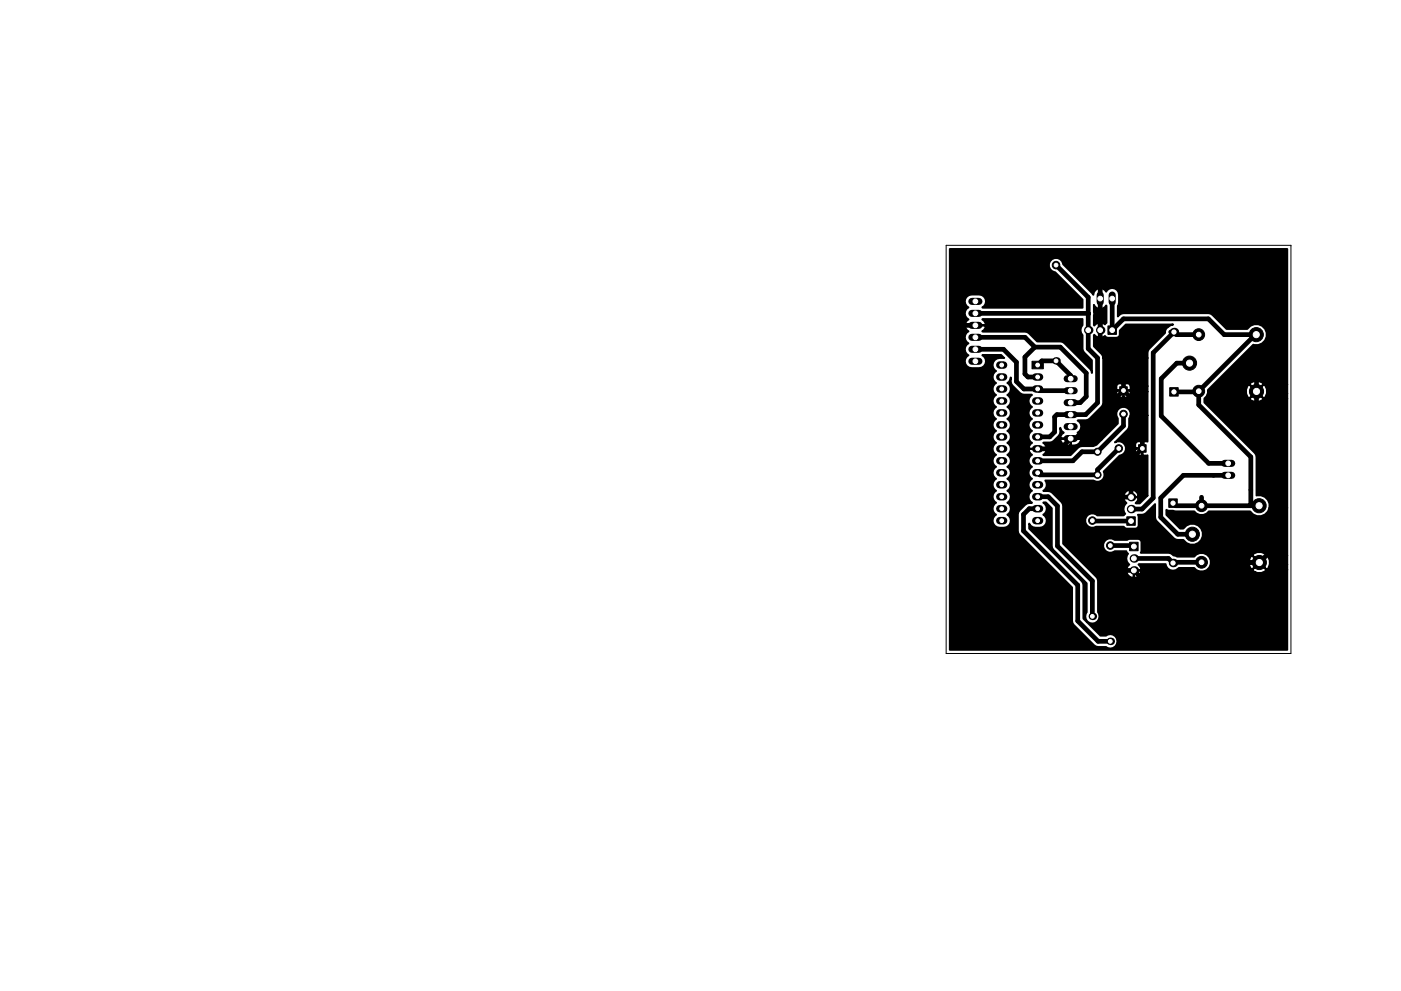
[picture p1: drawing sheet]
<svg xmlns="http://www.w3.org/2000/svg" width="297mm" height="210mm" viewBox="0 0 297 210" stroke-linecap="round" stroke-linejoin="round" font-family="sans-serif">
<path d="M200.6 52h73.1v86.6h-73.1z" fill="none" stroke="#000" stroke-width=".21"/>
<g fill="none" stroke="#000" stroke-width="1.5">
<path d="M206.1 76.6h1.5M206.1 74.1h1.5M206.1 71.6h1.5M206.1 69h1.5M206.1 66.5h1.5M206.1 63.9h1.5M233.3 62.6v1.5M235.8 62.6v1.5M226.3 93h1.5M226.3 90.5h1.5M226.3 88h1.5M226.3 85.4h1.5"/>
<path d="M226.3 82.9h1.5M226.3 80.3h1.5M259.7 98.3h1.5M259.7 100.8h1.5"/>
</g>
<g fill="#000" stroke="#000" stroke-width=".21">
<path d="M218.8 76.6h2.4v1.6h-2.4zM234.9 69.1h1.8v1.8h-1.8zM237.4 82h1.6v1.6h-1.6zM241.4 94.3h1.6v1.6h-1.6zM248 82.2h1.8v1.8h-1.8zM238.9 109.6h1.8v1.8h-1.8zM239.5 115h1.8v1.8h-1.8zM247.8 105.8h1.8v1.8h-1.8z"/>
<circle cx="223.9" cy="56.2" r=".8"/>
<circle cx="252.2" cy="77" r="1.5"/>
<circle cx="254.2" cy="71" r="1.25"/>
<circle cx="266.4" cy="71" r="1.5"/>
<circle cx="232.7" cy="95.8" r=".75"/>
<circle cx="237.2" cy="95.1" r=".8"/>
<circle cx="238.2" cy="87.8" r=".8"/>
<circle cx="254.2" cy="83" r="1.25"/>
<circle cx="266.4" cy="83" r="1.5"/>
<circle cx="231.6" cy="110.4" r=".8"/>
<circle cx="232.7" cy="100.7" r=".75"/>
<circle cx="235.4" cy="115.7" r=".8"/>
<circle cx="252.8" cy="113.3" r="1.5"/>
<circle cx="254.8" cy="119.3" r="1.25"/>
<circle cx="254.8" cy="107.3" r="1.25"/>
<circle cx="267" cy="107.3" r="1.5"/>
<circle cx="267" cy="119.3" r="1.5"/>
</g>
<g fill="#000">
<circle cx="223.9" cy="76.6" r=".8"/>
<circle cx="230.7" cy="70" r=".9"/>
<circle cx="233.3" cy="70" r=".9"/>
<circle cx="248.9" cy="70.4" r=".9"/>
<circle cx="239.8" cy="105.5" r=".9"/>
<circle cx="239.8" cy="108" r=".9"/>
<circle cx="240.4" cy="118.5" r=".9"/>
<circle cx="248.7" cy="119.4" r=".9"/>
<circle cx="231.6" cy="130.8" r=".8"/>
<circle cx="235.4" cy="136.1" r=".8"/>
<circle cx="240.4" cy="121" r=".9"/>
</g>
<g fill="none" stroke="#000" stroke-width="1.6">
<path d="M212 80h.8M212 77.4h.8M219.6 80h.8M212 82.5h.8M212 85.1h.8M212 87.6h.8M212 90.1h.8M212 97.8h.8M212 92.7h.8M212 95.2h.8M219.6 82.5h.8M219.6 85.1h.8"/>
<path d="M219.6 87.6h.8M219.6 90.1h.8M219.6 97.8h.8M219.6 92.7h.8M219.6 95.2h.8M212 110.5h.8M212 107.9h.8M212 105.4h.8M212 102.8h.8M212 100.3h.8M219.6 110.5h.8M219.6 107.9h.8"/>
<path d="M219.6 105.4h.8M219.6 102.8h.8M219.6 100.3h.8"/>
</g>
<g fill="none" stroke="#000" stroke-width="1">
<path d="M223.9 56.2l6.8 6.9v10.9l2 1.9v9.5l-2.5 2.6h-6.1l-.5 .4v3.2l-1 1.1h-2.6M206.8 66.5h23.9M206.8 74.1h6l2.7 2.7v4.1l1.6 1.6h2.9l.4 .4h6.6M206.8 71.6h10.5l2.1 2M219.4 73.6l-2.1 2.1v3.6l.6 .7h2.1M219.4 73.6h5.4l5.5 5.5v5l-1.3 1.3h-2M220 77.4l.9-.8h3l3.1 3.1v.6M233.9 60.2h27.7l9.6 9.6v2.8l-4.8 4.8v17.3l4.3 4.3v16.6l-3.7 3.7h-7.8l-3.2 3.2h-14.1l-1.5-1.5h-4.4l-6.8-6.8v-6.6l2.2-2.1h8.4M233.9 60.2l-6.2-6.2h-15.9l-8.3 8.3v5.6l1.1 1.1h2.2M233.9 60.2l-.6 .7v11l4.9 4.9v6M235.8 63.3v6.7l2.4-2.4h18l3.4 3.4h6.8M248.2 70.4h.7"/>
<path d="M248.9 70.4l-4.4 4.4v30.8l-2.4 2.4h-2.3M248.9 70.4l.6 .6h4.7M252.2 77h-2.7l-3.3 3.3v7.9l10.1 10.1h4.1M266.2 71l-12.2 12.1h-5.1M237.2 95.1l-4.5 4.5v1.1h-12.3l-.4-.4M238.2 82.8l4 4v8.3l-2.4 2.4v8M238.2 87.8v2.5l-5.5 5.5h-3.3l-1.9 2h-7.5M238.2 82.8l-10.2 10.2h-1l-2.2 2.2h-4.8M254.2 83v2.9l11 11v10.4l-.1-.1M220 107.9h-1.8l-1.2 1.2v3.5l11.5 11.5v7.6l4.3 4.4h2.6M220.2 105.5l-.2-.1h2.2l2 1.9v8.5l7.4 7.4v7.6M231.6 110.4l8.2 .1-.4 .4"/>
<path d="M235.4 115.7h4.8l.2 .2M239.5 105.2l.3 .3M240.4 118.5h7.3l1 .9 .2-.1h5.9M248.7 106.7l.6 .6h17.7M254.8 105.5v1.8M260.4 100.8h-9.5l-4.8 4.8v4.1l3.6 3.6h3.1M265.1 107v.3"/>
</g>
<path d="M201.4 52.8h71.5v28.7h-5.1l-.1-.3a2.25 2.25 0 0 0-2.6 0l-.1 .3 1.4 1.5 1.4-1.5h5.1v2h-4.3v-.9l-.3-.8-.4-.2-1.6 1.4-1.4-1.4-.4 .2-.3 .8v.9l.3 .8 .4 .2 1.4-1.5 1.6 1.5 .4-.2 .3-.8h4.3v1.1h-5.1l-1.4-1.5-1.4 1.5 .1 .3a2.25 2.25 0 0 0 2.6 0l.1-.3h5.1v23.1h-3.7a2.22 2.22 0 0 0-2.8-2.6l-.1-8.6-10.9-11.1v-.8l.4-.5 .3-.7v-.7l9.6-9.6 .2 .1a2.24 2.24 0 0 0 2.5-3.1 2.24 2.24 0 0 0-3.9-.3h-4.4l-3-3-.9-.4h-18l-.5 .1-.7 .7v-2.3l.1-.2a3.7 3.7 0 0 0-.3-3.2 1.43 1.43 0 0 0-2.3 .4l-.7-.7-.5 .1v4.1l.5 .1 .7-.7 .1 .1v3.6l-.3 .3-.7-.3-.3 .1v2.9l.3 .1 .7-.3 .6 .4h1.8a.71 .71 0 0 0 .7-.8v-.8l1.3-1.3h10l-.4 .1-.6 .4a1.13 1.13 0 0 0-.7 1.3l-3.3 3.4-.4 .8v1.1h-9.4l-.3-.8-1.7-1.6v-2.4l.1-.1 .4 .4 .6 .2 .2-.1v-2.9l-.2-.1-.6 .2-.4 .4-.1-.1v-4.3a1.43 1.43 0 0 0 1.1 .8l.2-.1v-4.1l-.4-.1a1.46 1.46 0 0 0-1 1.4l-6.4-6.5a1.52 1.52 0 0 0-1.6-1.4 1.52 1.52 0 0 0-1.4 1.5 1.52 1.52 0 0 0 1.3 1.5l5.8 5.9v1.7l-21.2-.1a1.44 1.44 0 0 0 .7-1.6 1.44 1.44 0 0 0-1.4-1.1l-2.1 .1a1.44 1.44 0 0 0-.9 1.3 1.44 1.44 0 0 0 .7 1.3 1.42 1.42 0 0 0-.7 1.3 1.42 1.42 0 0 0 .7 1.3l-.6 .7 .1 .5h4l.1-.5-.6-.7 .1-.1h21.1v1.3a1.56 1.56 0 0 0 0 2.1l.1 3.3 1.9 2v2.7l-.3-.8-5.9-5.8-5.4-.1-1.7-1.7-.9-.3h-8.9l-.1-.1 .6-.8-.1-.4h-4l-.1 .4 .6 .8-.3 .2a1.43 1.43 0 0 0 .3 2.3 1.42 1.42 0 0 0-.7 1.3 1.42 1.42 0 0 0 .7 1.3 1.44 1.44 0 0 0-.7 1.6 1.44 1.44 0 0 0 1.4 1.1l2.2-.1a1.44 1.44 0 0 0 .8-1.3 1.44 1.44 0 0 0-.7-1.3l4-.1 .6 .7-.1-.1a1.79 1.79 0 0 0-2.4 1.5l.2 .6 .6 .7-.3 .2a1.47 1.47 0 0 0 .3 2.4 1.45 1.45 0 0 0 0 2.5 1.45 1.45 0 0 0 0 2.5 1.45 1.45 0 0 0 0 2.6 1.45 1.45 0 0 0 0 2.5 1.45 1.45 0 0 0 0 2.6 1.45 1.45 0 0 0 0 2.5 1.45 1.45 0 0 0 0 2.5 1.45 1.45 0 0 0 0 2.6 1.45 1.45 0 0 0 0 2.5 1.45 1.45 0 0 0 0 2.6 1.45 1.45 0 0 0 0 2.5 1.48 1.48 0 0 0-.7 1.7 1.48 1.48 0 0 0 1.4 1.1 1.79 1.79 0 0 0 2.4-1.5l-.1-.6-.6-.7 .3-.2a1.47 1.47 0 0 0-.3-2.3 1.45 1.45 0 0 0 0-2.6 1.45 1.45 0 0 0 0-2.5 1.45 1.45 0 0 0 0-2.6 1.45 1.45 0 0 0 0-2.5 1.45 1.45 0 0 0 0-2.5 1.45 1.45 0 0 0 0-2.6 1.45 1.45 0 0 0 0-2.5 1.45 1.45 0 0 0 0-2.6 1.45 1.45 0 0 0 0-2.5 1.45 1.45 0 0 0 0-2.5l.6-.7 .1-.5v.8a4.3 4.3 0 0 0 2.3 2.7l2.2 .2-.3 .2a1.47 1.47 0 0 0 .3 2.3 1.45 1.45 0 0 0 0 2.6 1.45 1.45 0 0 0 0 2.5 1.45 1.45 0 0 0 0 2.6l-.6 .7-.1 .2 .2 .3h3.4l.2-.3-.1-.2-.6-.7 .1-.1a2.91 2.91 0 0 0 3.5-3.1l.4 .7 .3 .3-.6 .7 .1 .5h4l.1-.5-.6-.7a1.42 1.42 0 0 0 .8-1.3 1.42 1.42 0 0 0-.8-1.3 3.8 3.8 0 0 0 2.5-.4l2.8-2.9 .1-10h9.4v6h-3.6l-.1-.3-.5-.3h-.7l-.1 .2-.3-.2h-.7l-.3 .1-.3 .5v.7l.2 .2h1.2v-1.3h.2v1.3h1.2l.2-.2v-.7h3.6v1.2h-3.6l-.2-.2h-2.6l-.2 .2 .1 .9 .5 .4h.7l.1-.2v-1.3h.2v1.3l.1 .2h.7l.5-.4 .1-.9h3.6v5h-3.6v-.6a1.52 1.52 0 0 0-2.1-1.1 1.52 1.52 0 0 0-.6 2.4v1.1l-3.5 3.4h-4.3l-.2-.2h-4l-.2 .2a1.63 1.63 0 0 0 2.1 1.2v-1.4h.2v1.4h.7a1.46 1.46 0 0 0 1.4-1.2h4.3l-1 1.1-.6 .2-3 .1-1.9 1.9h-5.7l-.1-.1 .6-.7 .1-.3-.2-.2h-3.4l-.2 .2 .1 .3 .6 .7a1.45 1.45 0 0 0 0 2.5 1.45 1.45 0 0 0 0 2.6 1.45 1.45 0 0 0 0 2.5 1.45 1.45 0 0 0 0 2.6h-.6a3.4 3.4 0 0 0-2.4 2.4v3.5l.4 .9 11.1 11.1v7.1l.4 .9 4.3 4.3 .8 .4h1.7l.3 .2a1.51 1.51 0 0 0 2.1-1.6 1.51 1.51 0 0 0-2.4-1h-1.2l-3.6-3.6v-7.2l-.3-.8-11.2-11.1v-1.1l.3 .4a2.31 2.31 0 0 0 3.3-.5 1.44 1.44 0 0 0-.6-1.8 1.45 1.45 0 0 0 0-2.5l.5-.1 1.3 1.2 .1 8.5 7.3 7.4v6.2a1.5 1.5 0 0 0 .2 2 1.5 1.5 0 0 0 2 0 1.5 1.5 0 0 0 .2-2l-.1-7.1-7.3-7.4-.1-8.5-2.2-2.4a3 3 0 0 0-1.9-.4 1.42 1.42 0 0 0 .4-2.2l10.3 .1a1.46 1.46 0 0 0 1.8-.2 1.46 1.46 0 0 0 .3-1.7l3.5-3.5a1.53 1.53 0 0 0 1.1-2 1.53 1.53 0 0 0-2.2-.7l2.9-3.1 .1-2 .3-.7h3.6v5.6l-.9-.1-.3 .2-.1-.2h-.7l-.3 .1-.3 .5v.7l.2 .2h1.2v-1.3h.2v1.4h-1.4l-.2 .2v.7l.3 .4 1 .2 .1-.2v-1.3h.2v1.3l.1 .2 .9-.1v8.6h-1.9a1.61 1.61 0 0 0-1.3-1.3l-.2 .1-.4-.1-.6 .2-.4 .5-.3 .6 .2 .2h1.3v-1.4h.2v1.4h1.3l.2-.2h1.9l-1.7 1.6-.8-.1 .3-.3 .3-.6-.2-.3h-2.8l-.2 .3 .3 .6 .3 .3-.1 .1a1.63 1.63 0 0 0-.1 2.2l-.3 .3h-5.7l-.1-.1a1.52 1.52 0 0 0-2.4 1.2 1.52 1.52 0 0 0 2.3 1.3h5.9l.6 .5 2.1-.1 .2-.2 .2-.5v-1.8l-.2-.4 1.4-.1 2.3-2.2 .1 3.3 3.9 4a3.1 3.1 0 0 0 2 .4 2.24 2.24 0 0 0 3.4 .4 2.24 2.24 0 0 0 0-3.3 2.24 2.24 0 0 0-3.4 .4h-.7l-2.9-2.8v-1.1l.5 .2 1.5 .1h3.9a1.93 1.93 0 0 0 3.1 0h8.8a2.24 2.24 0 0 0 2.3 1 2.24 2.24 0 0 0 1.8-1.8h3.7v10.1h-4.5l-.1-.3a2.25 2.25 0 0 0-2.6 0l-.1 .3 1.4 1.5 1.4-1.5h4.5v2h-3.7v-.9l-.3-.8-.4-.2-1.4 1.4-1.6-1.4-.3 .2-.4 .8v.8h-8.1v-.8a1.97 1.97 0 0 0-1.5-1.5 1.97 1.97 0 0 0-2 .7h-3.6l-1.9-.8h-5.8l.1-.5v-1.8a.71 .71 0 0 0-.7-.7h-1.8l-.5 .2h-2.7a1.52 1.52 0 0 0-2 .2 1.52 1.52 0 0 0 0 2.1 1.52 1.52 0 0 0 2 .1h2.5l.4 .6a1.59 1.59 0 0 0 .2 2.3l-.3 .3-.3 .6 .2 .3h2.8l.2-.3-.3-.6-.3-.3 .1-.1h5.6l.1 .4a1.58 1.58 0 0 0 2.7 .4h3.3l.4 .5a1.99 1.99 0 0 0 3.1-1.3h8.1l.4 .9 .3 .2 1.4-1.5 1.6 1.5 .4-.2 .3-.8h3.7v1.1h-4.5l-1.4-1.5-1.4 1.5 .1 .3 .3 .1h-24l-.2-.2h-2.8l-.2 .2a1.61 1.61 0 0 0 1.3 1.3l.2-.1v-1.4h.2v1.4l.2 .1 .6-.2 .4-.5 .3-.6h24l.6 .3 .9-.1 .8-.3 .1-.3h4.5v17h-71.5z" fill="#000" stroke="#000" stroke-width=".4"/>
<g fill="#fff" stroke="#fff" stroke-width=".21">
<circle cx="235.8" cy="63.3" r=".5"/>
<circle cx="233.3" cy="63.3" r=".5"/>
<circle cx="206.8" cy="76.6" r=".5"/>
<circle cx="206.8" cy="74.1" r=".5"/>
<circle cx="206.8" cy="71.6" r=".5"/>
<circle cx="206.8" cy="69" r=".5"/>
<circle cx="206.8" cy="66.5" r=".5"/>
<circle cx="206.8" cy="63.9" r=".5"/>
<circle cx="238.2" cy="82.8" r=".4"/>
<circle cx="238.2" cy="87.8" r=".4"/>
<circle cx="242.2" cy="95.1" r=".4"/>
<circle cx="237.2" cy="95.1" r=".4"/>
<circle cx="248.9" cy="83.1" r=".45"/>
<circle cx="248.9" cy="70.4" r=".45"/>
<circle cx="248.7" cy="106.7" r=".45"/>
<circle cx="248.7" cy="119.4" r=".45"/>
<circle cx="254.8" cy="107.3" r=".5"/>
<circle cx="267" cy="107.3" r=".65"/>
<circle cx="267" cy="119.3" r=".65"/>
<circle cx="254.8" cy="119.3" r=".5"/>
<circle cx="252.8" cy="113.3" r=".65"/>
<circle cx="254.2" cy="71" r=".5"/>
<circle cx="266.4" cy="71" r=".65"/>
<circle cx="266.4" cy="83" r=".65"/>
<circle cx="254.2" cy="83" r=".5"/>
<circle cx="252.2" cy="77" r=".65"/>
<circle cx="260.4" cy="100.8" r=".5"/>
<circle cx="260.4" cy="98.3" r=".5"/>
<circle cx="235.4" cy="115.7" r=".4"/>
<circle cx="235.4" cy="136.1" r=".4"/>
<circle cx="231.6" cy="110.4" r=".4"/>
<circle cx="231.6" cy="130.8" r=".4"/>
<circle cx="223.9" cy="56.2" r=".4"/>
<circle cx="223.9" cy="76.6" r=".4"/>
<circle cx="232.7" cy="95.8" r=".4"/>
<circle cx="232.7" cy="100.7" r=".4"/>
<circle cx="227" cy="93" r=".5"/>
<circle cx="227" cy="90.5" r=".5"/>
<circle cx="227" cy="88" r=".5"/>
<circle cx="227" cy="85.4" r=".5"/>
<circle cx="227" cy="82.9" r=".5"/>
<circle cx="227" cy="80.3" r=".5"/>
<circle cx="240.4" cy="115.9" r=".5"/>
<circle cx="240.4" cy="118.5" r=".5"/>
<circle cx="240.4" cy="121" r=".5"/>
<circle cx="239.8" cy="110.5" r=".5"/>
<circle cx="239.8" cy="108" r=".5"/>
<circle cx="239.8" cy="105.5" r=".5"/>
<circle cx="235.8" cy="70" r=".5"/>
<circle cx="233.3" cy="70" r=".5"/>
<circle cx="230.7" cy="70" r=".5"/>
<circle cx="220" cy="77.4" r=".4"/>
<circle cx="212.4" cy="110.5" r=".4"/>
<circle cx="220" cy="80" r=".4"/>
<circle cx="212.4" cy="107.9" r=".4"/>
<circle cx="220" cy="82.5" r=".4"/>
<circle cx="212.4" cy="105.4" r=".4"/>
<circle cx="220" cy="85.1" r=".4"/>
<circle cx="212.4" cy="102.8" r=".4"/>
<circle cx="220" cy="87.6" r=".4"/>
<circle cx="212.4" cy="100.3" r=".4"/>
<circle cx="220" cy="90.1" r=".4"/>
<circle cx="212.4" cy="97.8" r=".4"/>
<circle cx="220" cy="92.7" r=".4"/>
<circle cx="212.4" cy="95.2" r=".4"/>
<circle cx="220" cy="95.2" r=".4"/>
<circle cx="212.4" cy="92.7" r=".4"/>
<circle cx="220" cy="97.8" r=".4"/>
<circle cx="212.4" cy="90.1" r=".4"/>
<circle cx="220" cy="100.3" r=".4"/>
<circle cx="212.4" cy="87.6" r=".4"/>
<circle cx="220" cy="102.8" r=".4"/>
<circle cx="212.4" cy="85.1" r=".4"/>
<circle cx="220" cy="105.4" r=".4"/>
<circle cx="212.4" cy="82.5" r=".4"/>
<circle cx="220" cy="107.9" r=".4"/>
<circle cx="212.4" cy="80" r=".4"/>
<circle cx="220" cy="110.5" r=".4"/>
<circle cx="212.4" cy="77.4" r=".4"/>
</g>
</svg>
